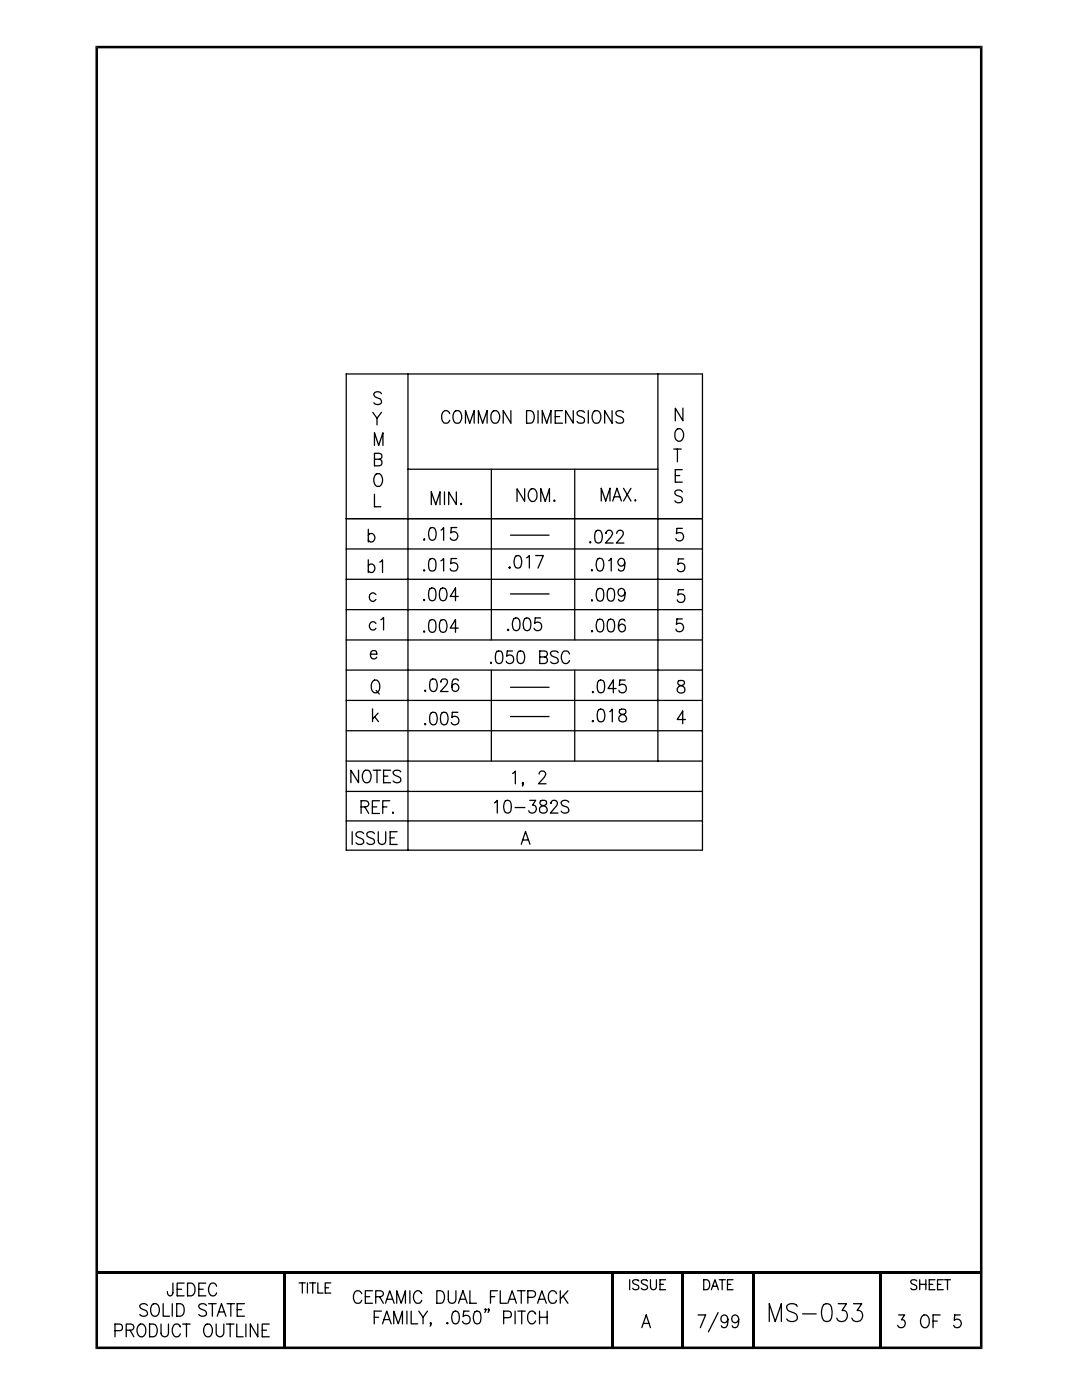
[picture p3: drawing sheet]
<svg xmlns="http://www.w3.org/2000/svg" width="216mm" height="279mm" viewBox="0 0 216 279" stroke-linecap="round" stroke-linejoin="round" font-family="sans-serif">
<g fill="none" stroke="#000" stroke-width=".25">
<path d="M69.1 74.6h71.1v95.1h-71.1zM76.1 78.6a.82 .82 0 0 0-.8-.4 .82 .82 0 0 0-.7 .6l.2 .4 .9 .3a.62 .62 0 0 1 .2 1.1 1.01 1.01 0 0 1-1.3-.2M81.4 74.6v95.1M131.3 74.6v77.3M74.4 82.3l.8 1.2M74.7 91.7h1a.6 .6 0 0 0 .5-.6 .6 .6 0 0 0-.5-.6h-1v2.5l1.3-.2a.68 .68 0 0 0 .2-.6 .68 .68 0 0 0-.5-.5M74.7 88.9v-2.5l.9 2.5 .8-2.5v2.5M74.7 98.6v2.5h1.3M75 94.7l.7-.2a1.55 1.55 0 0 1 0 2.6h-.5a1.59 1.59 0 0 1-.2-2.4zM75.2 83.5v1.3M76.1 82.3l-.9 1.2M81.4 93.6h49.9"/>
<path d="M88.7 98.2v2.5M89.7 82.5a.82 .82 0 0 0-.9-.5 .82 .82 0 0 0-.7 .9 1.11 1.11 0 0 0 1.1 1.6l.5-.6M90.8 82.1l.7-.1a1.5 1.5 0 0 1 0 2.5h-.5a1.54 1.54 0 0 1-.2-2.4zM91.1 98.2v2.5l-1.6-2.5v2.5M92.9 84.5v-2.5l.8 2.5 .9-2.5v2.5M95.5 84.5v-2.5l.8 2.5 .9-2.5v2.5M98 93.6v34.1M98.4 82.1l.2-.1a1.19 1.19 0 0 1 1.1 .6 1.19 1.19 0 0 1-.1 1.3 .82 .82 0 0 1-1 .6 .82 .82 0 0 1-.6-1 1.45 1.45 0 0 1 .4-1.4zM101.9 82v2.5l-1.5-2.5v2.5M104.7 97.5v2.6l-1.5-2.6v2.6M105.1 82h.7a1.48 1.48 0 0 1 .4 2.4l-1.1 .1zM105.9 97.7l.2-.2a1.14 1.14 0 0 1 1 1.6 .83 .83 0 0 1-.6 1 .83 .83 0 0 1-1-.6 1.57 1.57 0 0 1 .4-1.8z"/>
<path d="M107.4 82v2.5M108.2 84.5v-2.5l.9 2.5 .8-2.5v2.5M110.6 99.8l.1 .1-.1 .2-.1-.2zM110.8 83.1h.9M112.2 82h-1.4v2.5h1.4M114.4 82v2.5l-1.5-2.5v2.5M114.7 93.6v34.1M116.6 82.3a.81 .81 0 0 0-.8-.4 .81 .81 0 0 0-.7 .6l.1 .3 1 .5a.64 .64 0 0 1 .2 1.1 1.01 1.01 0 0 1-1.3-.3M117.4 82v2.5M118.6 82.1a.87 .87 0 0 1 1.3 .8 1.11 1.11 0 0 1-1.1 1.6 1.54 1.54 0 0 1-.2-2.4zM120 100v-2.5l.9 2.5 .8-2.5v2.5M122.1 82v2.5l-1.5-2.5v2.5"/>
<path d="M122.3 100l.8-2.5 .9 2.5M122.6 99.1h1.1M124.4 82.3a.84 .84 0 0 0-.8-.4 .84 .84 0 0 0-.7 .6l.2 .4 .9 .4a.68 .68 0 0 1 .2 1.1 1.09 1.09 0 0 1-1.3-.3M124.4 97.5l1.5 2.5M125.9 97.5l-1.5 2.5M126.7 99.9l.1-.2 .1 .2-.1 .1zM134.5 89.6h1.4M134.7 94.9h.9M134.9 85.9l.4-.3a1.19 1.19 0 0 1 1.1 .6 1.19 1.19 0 0 1-.1 1.3 .82 .82 0 0 1-1 .6 .82 .82 0 0 1-.6-1v-.6zM135.2 89.6v2.6M136.1 98.2a.87 .87 0 0 0-1.4 0 .61 .61 0 0 0 .4 .7l.6 .2a.64 .64 0 0 1 .4 .6 .64 .64 0 0 1-.5 .6h-.4l-.5-.4M136.1 93.7h-1.4v2.5h1.4"/>
<path d="M136.3 81.4v2.6l-1.6-2.6v2.6M69.1 109.6h71.1M69.1 115.6h71.1M73.5 106.8a.76 .76 0 0 1 1.1-.1 .76 .76 0 0 1 .1 1.1 .64 .64 0 0 1-.6 .4 .64 .64 0 0 1-.6-.4M73.5 112.9a.81 .81 0 0 1 1.4 .3 .81 .81 0 0 1-.9 1.1l-.5-.4M73.5 105.6v2.6M73.5 111.7v2.6M75 118.7a.8 .8 0 0 0-1.2 0 .8 .8 0 0 0 .2 1.2 .63 .63 0 0 0 1-.3M75.8 112.2l.5-.5v2.6M84.5 107.7l.2-.1 .1 .1-.1 .1zM84.6 113.7l.2 .2-.2 .1zM84.6 119.6l.2 .2-.2 .1z"/>
<path d="M85.8 111.6a.72 .72 0 0 1 1.1 .3 2.63 2.63 0 0 1-.2 2 .77 .77 0 0 1-1.1-.4 2.49 2.49 0 0 1 .2-1.9zM85.8 117.5l.6-.2a1.17 1.17 0 0 1 .6 1.5l-.3 1-.6 .1a1.17 1.17 0 0 1-.6-1.5zM85.9 105.4l.5-.1a1.46 1.46 0 0 1 .5 2.1 .68 .68 0 0 1-1 .3 2.06 2.06 0 0 1 0-2.3zM86.1 100.7v-2.5l.9 2.5 .8-2.5v2.5M88 111.9l.5-.4v2.5M88 117.5l.5-.2a1.43 1.43 0 0 1 .6 2.1l-.2 .4-.6 .1a1.17 1.17 0 0 1-.6-1.5zM88 105.8l.5-.5v2.5M91.1 111.5h-1.1l-.1 1a.85 .85 0 0 1 1.2 0 .85 .85 0 0 1 0 1.2 .85 .85 0 0 1-1.2 0l-.1-.2M91.1 105.3h-1.1v1.1a.82 .82 0 0 1 1.2 0 .82 .82 0 0 1-.2 1.2 .82 .82 0 0 1-1.2-.2M91.4 119h-1.6l1.1-1.7v2.6M91.9 100.6l.1-.1 .1 .1-.1 .1zM101.7 113.2l.1 .1h-.2l.1 .1v-.2l-.1 .1"/>
<path d="M101.9 106.8h7.7M101.9 118.5h7.7M102.9 111a.67 .67 0 0 1 1.1 .3 2.19 2.19 0 0 1-.2 2 .74 .74 0 0 1-1.1-.4 2.08 2.08 0 0 1 .2-1.9zM105.1 111.3l.5-.4v2.5M106.9 110.9h1.5l-1 2.5M107.9 100.1v-2.6l.9 2.6 .8-2.6v2.6M117.8 108.1l.1 .1-.1 .2zM118 113.8l.1-.1 .1 .1-.1 .2zM118.1 119.7l.1 .1-.1 .2zM119 106l.5-.2a1.46 1.46 0 0 1 .6 2.1 .69 .69 0 0 1-.7 .5 .69 .69 0 0 1-.7-.5 2.63 2.63 0 0 1 .3-1.9zM119.3 111.5a.68 .68 0 0 1 1.1 .4 2.19 2.19 0 0 1-.3 1.9l-.5 .2a1.51 1.51 0 0 1-.5-2.1zM119.3 117.6a.72 .72 0 0 1 1.1 .3 2.63 2.63 0 0 1-.2 1.9l-.6 .2a1.46 1.46 0 0 1-.5-2.1z"/>
<path d="M120.9 106.3v.2v-.2a.7 .7 0 0 1 1.1-.3 .8 .8 0 0 1-.1 1.2l-1.1 1.2h1.5M121.5 111.9l.5-.5v2.6M121.5 117.6a.72 .72 0 0 1 1.1 .3 2.63 2.63 0 0 1-.3 1.9l-.5 .2a1.17 1.17 0 0 1-.6-1.5v-.6zM123.1 106.5v-.2a.7 .7 0 0 1 1.1-.3 .8 .8 0 0 1-.2 1.2l-1 1.2h1.5M124.7 112.3a.73 .73 0 0 1-1.2 .5 .73 .73 0 0 1 .1-1.3 .64 .64 0 0 1 1 .3 2.79 2.79 0 0 1-.2 2l-.6 .2-.3-.2-.1-.2M124.7 118.3a.73 .73 0 0 1-.9 .6 .73 .73 0 0 1-.5-1 .73 .73 0 0 1 1.1-.3 1.88 1.88 0 0 1 0 2.2l-.6 .2-.3-.2-.1-.2M136.1 105.5h-1l-.1 1a.83 .83 0 0 1 1.2 0 .83 .83 0 0 1-.1 1.2 .83 .83 0 0 1-1.2-.2M136.4 111.5h-1l-.1 1.1a.82 .82 0 0 1 1.2 .1 .82 .82 0 0 1-.2 1.2 .82 .82 0 0 1-1.2-.3M136.4 117.7h-1l-.1 1.1a.82 .82 0 0 1 1.2 0 .82 .82 0 0 1-.2 1.2 .82 .82 0 0 1-1.2-.3M140.2 103.5h-71.1h71.1M69.1 121.7h71.1M69.1 127.7h71.1"/>
<path d="M69.1 133.7h71.1M69.1 139.8h71.1M73.9 130.6h1.3a.62 .62 0 0 0-.4-.8 .62 .62 0 0 0-.8 .4 .81 .81 0 0 0 0 1 .81 .81 0 0 0 1 .2l.2-.3M74.5 135.8l.2-.1a1.14 1.14 0 0 1 1.1 1.6 .86 .86 0 0 1-.9 1 .86 .86 0 0 1-.8-1 1.57 1.57 0 0 1 .4-1.5zM75 124.4a.8 .8 0 0 0-1.3 .3 .8 .8 0 0 0 .9 1l.4-.3M75.1 137.8l.6 .7M76 123.7l.5-.5v2.5M84.6 125.9l.2 .2-.2 .1zM84.8 137.8l.2 .1-.2 .1zM85.8 123.8l.6-.1a1.17 1.17 0 0 1 .6 1.4l-.1 .6a.69 .69 0 0 1-.6 .5 .69 .69 0 0 1-.7-.5 2.63 2.63 0 0 1 .2-1.9zM86.1 135.6a.74 .74 0 0 1 1 .4 2.08 2.08 0 0 1-.2 1.9 .72 .72 0 0 1-1.1-.4 2.4 2.4 0 0 1 .3-1.9zM88 123.8l.5-.1a1.46 1.46 0 0 1 .6 2 .69 .69 0 0 1-.7 .5 .69 .69 0 0 1-.6-.5 2.63 2.63 0 0 1 .2-1.9z"/>
<path d="M88 136v.1l.1-.4a.75 .75 0 0 1 1.1 0 .89 .89 0 0 1-.3 1.1l-1 1.2h1.5M91.4 125.3h-1.6l1.1-1.6v2.5M91.4 135.8a.68 .68 0 0 0-.9-.2 2.31 2.31 0 0 0 0 2.3 .73 .73 0 0 0 1-.3 .73 .73 0 0 0-.2-.9 .73 .73 0 0 0-1 .1l-.1 .4M98 132.2l.1 .1-.1 .1zM98 133.7v18.2M99.1 130a.77 .77 0 0 1 1.1 .4 2.49 2.49 0 0 1-.2 1.9 .72 .72 0 0 1-1.1-.3 2.63 2.63 0 0 1 .2-2zM101.3 125.7l.1-.1 .1 .1-.1 .2zM101.9 137.2h7.7M102.3 129.9h-1.1l-.1 1.1a.83 .83 0 0 1 1.2 0 .83 .83 0 0 1 0 1.2 .83 .83 0 0 1-1.2 0l-.1-.2M102.6 123.4l.5-.1a1.17 1.17 0 0 1 .7 1.5l-.1 .6a.72 .72 0 0 1-1.1 .3 2.06 2.06 0 0 1 0-2.3zM103.5 130a.77 .77 0 0 1 1.1 .4 2.08 2.08 0 0 1-.2 1.9 .72 .72 0 0 1-1.1-.3 2.63 2.63 0 0 1 .2-2zM104.7 123.4l.6-.1a1.17 1.17 0 0 1 .6 1.5l-.1 .6a.72 .72 0 0 1-1.1 .3 2.06 2.06 0 0 1 0-2.3z"/>
<path d="M107.7 131.1h1a.62 .62 0 0 0 .5-.4 .62 .62 0 0 0-.2-.7l-1.3-.1v2.5h1a.66 .66 0 0 0 .5-.6 .66 .66 0 0 0-.5-.7M107.9 123.3h-1.1l-.1 1.1a.82 .82 0 0 1 1.2 .1 .82 .82 0 0 1-.2 1.2 .82 .82 0 0 1-1.1-.3M111.4 130.3a.84 .84 0 0 0-.9-.4 .84 .84 0 0 0-.6 .6l.2 .4 .9 .3a.62 .62 0 0 1 .2 1.1 1.01 1.01 0 0 1-1.3-.2M113.6 130.5l-.3-.5-.7-.1a1.5 1.5 0 0 0 0 2.5l.7-.1 .3-.5M114.7 133.7v18.2M118.1 125.9l.1 .1-.1 .1zM118.3 138l.1 .1-.1 .2zM119.3 123.7l.5-.1a1.17 1.17 0 0 1 .7 1.4l-.3 1-.6 .1a1.43 1.43 0 0 1-.5-2zM119.5 135.8a.72 .72 0 0 1 1.1 .4 2.63 2.63 0 0 1-.2 1.9l-.6 .2a1.17 1.17 0 0 1-.6-1.5l.1-.6zM121.5 123.7l.5-.1a1.17 1.17 0 0 1 .6 1.4l-.3 1-.5 .1a1.17 1.17 0 0 1-.6-1.4zM122.9 137.4h-1.6l1.1-1.7v2.6M124.7 124a.61 .61 0 0 0-1-.3 1.61 1.61 0 0 0 .3 2.4 .75 .75 0 0 0 .8-.9 .75 .75 0 0 0-1.1-.5l-.3 .6"/>
<path d="M124.8 135.7h-1.1l-.1 1.1a.83 .83 0 0 1 1.1 0 .83 .83 0 0 1 0 1.2 .83 .83 0 0 1-1.1 0l-.1-.2M135.4 135.9a.51 .51 0 0 0 .2 .8 .89 .89 0 0 1 .9 .5 .89 .89 0 0 1-.1 1 .79 .79 0 0 1-.9 .1 .79 .79 0 0 1-.4-.8 1.13 1.13 0 0 1 1.1-.8 .51 .51 0 0 0 .2-.8zM136.1 123.5h-1l-.1 1.1a.85 .85 0 0 1 1.2 0 .85 .85 0 0 1 0 1.2 .85 .85 0 0 1-1.2 0l-.1-.2M69.1 157.9h71.1M69.1 151.9h71.1M69.1 145.8h71.1M71.5 153.7v2.5l-1.5-2.5v2.5M72.7 153.8a.87 .87 0 0 1 .9 0 .87 .87 0 0 1 .4 .8 1.22 1.22 0 0 1-.6 1.6h-.5a1.59 1.59 0 0 1-.2-2.4zM74.3 141.5v2.5M74.5 153.7h1.5M74.8 143l.7 1M75.2 153.7v2.5"/>
<path d="M75.4 142.3l-1.1 1.2M75.7 159.8h-1.4v2.5h1.4M76.5 154.9h.9M77.8 159.8h-1.4v2.5M77.9 153.7h-1.4v2.5h1.4M80 154.1a.84 .84 0 0 0-.9-.4 .84 .84 0 0 0-.7 .6 1.69 1.69 0 0 0 1.4 .9l.2 .3v.4a.98 .98 0 0 1-1.6 0M84.8 144.4l.2 .1-.2 .2zM86.1 142.2a.74 .74 0 0 1 1 .4 2.08 2.08 0 0 1-.2 1.9 .72 .72 0 0 1-1.1-.3 2.4 2.4 0 0 1 .3-2zM88.2 142.2a.74 .74 0 0 1 1.1 .4 2.08 2.08 0 0 1-.2 1.9 .72 .72 0 0 1-1.1-.3 2.4 2.4 0 0 1 .2-2zM91.4 142.2h-1.1l-.1 1a.82 .82 0 0 1 1.2 .1 .82 .82 0 0 1-.2 1.2 .82 .82 0 0 1-1.2-.3M100.8 159.9l.6-.2a1.17 1.17 0 0 1 .6 1.5l-.1 .6a.69 .69 0 0 1-.6 .5 .69 .69 0 0 1-.7-.5 2.19 2.19 0 0 1 .2-1.9zM101.9 143h7.7"/>
<path d="M102.3 154.3l.5-.4v2.5M104.3 156.4l.1-.1h-.2l.1 .1v-.2a.47 .47 0 0 1-.1 .7M105.7 159.7h1.2l-.6 1a.79 .79 0 0 1 .6 1.2 .79 .79 0 0 1-1.4-.1M107.6 154.5l.2-.5a.71 .71 0 0 1 1 .2 .71 .71 0 0 1-.3 1l-1.1 1.2h1.6M107.9 159.9a.52 .52 0 0 0 .2 .8 1.02 1.02 0 0 1 1.1 1.1 .79 .79 0 0 1-1.1 .4 .79 .79 0 0 1-.4-1l.3-.2a1.28 1.28 0 0 0 1.1-.7v-.2a.78 .78 0 0 0-1.2-.2zM118.3 143.8l.1 .1-.1 .2v-.3l-.1 .1M119.5 141.6l.5-.1a1.46 1.46 0 0 1 .6 2.1 .69 .69 0 0 1-.7 .5 .69 .69 0 0 1-.6-.5 2.63 2.63 0 0 1 .2-2zM121.7 142l.5-.5v2.6M123.7 141.6a.51 .51 0 0 0 .2 .9 .91 .91 0 0 1 .9 .4 .91 .91 0 0 1 0 1 .89 .89 0 0 1-1.3-.3 .94 .94 0 0 1 1-1.1 .54 .54 0 0 0 .3-.9l-.3-.1zM136.8 143.6h-1.7l1.1-1.7v2.5M69.1 163.8h71.1M70.3 166v2.5"/>
<path d="M72.1 161h.9a.62 .62 0 0 0 .6-.6 .62 .62 0 0 0-.6-.6h-.9v2.5M72.6 166.4a.82 .82 0 0 0-.9-.4 .82 .82 0 0 0-.7 .6l.2 .4 .9 .3a.66 .66 0 0 1 .5 .9 .98 .98 0 0 1-1.6 0M72.8 161l.8 1.3M74.3 161h.9M74.7 166.4a.82 .82 0 0 0-.8-.4 .82 .82 0 0 0-.7 .6l.2 .4 .9 .3a.66 .66 0 0 1 .4 .9 .98 .98 0 0 1-1.5 0M75.5 166v1.8a.74 .74 0 0 0 .7 .7 .74 .74 0 0 0 .8-.7v-1.8M76.4 161h.8M77.9 167.2h.8M78.4 162.1l.1 .1-.1 .1zM79.2 166h-1.3v2.5h1.3M98.7 160.2l.5-.5v2.6M102.8 161.2h1.9"/>
<path d="M104 168.5l.9-2.6 .8 2.6M104.3 167.6h1.1M109.9 160.2l.3-.3 .6-.2a.74 .74 0 0 1 .1 1.3l-1.1 1.3h1.5M113.5 160.1a.83 .83 0 0 0-.8-.4 .83 .83 0 0 0-.7 .6l.2 .4 .9 .3a.63 .63 0 0 1 .4 .7 .63 .63 0 0 1-.6 .6l-.7-.2-.2-.2M34.5 256.1v1.9l-.1 .4a.47 .47 0 0 1-.4 .2 .47 .47 0 0 1-.5-.2l-.1-.6M35.3 257.3h.9M36.7 256.1h-1.4v2.5h1.4M37.4 256.1h.8a1.45 1.45 0 0 1 0 2.5h-.8zM39.7 257.3h.9M41.1 256.1h-1.4v2.5h1.4M43.2 256.7l-.3-.5-.7-.1a1.55 1.55 0 0 0 0 2.5l.7-.1 .3-.5M59.7 256h1.2"/>
<path d="M60.3 256v2.1M61.3 256v2.1M61.8 256h1.2M62.4 256v2.1M63.4 256v2.1h1.1M64.9 257h.7M66 256h-1.1v2.1h1.1M72.2 258.2a.85 .85 0 0 0-1-.6 .85 .85 0 0 0-.7 .9 1.11 1.11 0 0 0 1.1 1.6l.6-.6M72.9 258.8h.9M74.3 257.6h-1.4v2.5h1.4M75 258.8h.9a.59 .59 0 0 0 .6-.6 .59 .59 0 0 0-.6-.6h-.9v2.5M75.7 258.8l.8 1.3"/>
<path d="M77.2 259.3h1.1M81.8 257.6v2.5M84.2 258.2a.85 .85 0 0 0-1-.6 .85 .85 0 0 0-.7 .9 1.15 1.15 0 0 0 1.1 1.6l.6-.6M87.2 257.6h.7a1.48 1.48 0 0 1 .4 2.4l-1.1 .1zM89.5 257.6v1.8a.76 .76 0 0 0 .7 .7 .76 .76 0 0 0 .8-.7v-1.8M91.8 259.3h1.1M93.8 257.6v2.5h1.3M97.9 258.8h.8M99.3 257.6h-1.4v2.5M99.8 257.6v2.5h1.3M101.6 259.3h1.1M103.3 257.6h1.5"/>
<path d="M104 257.6v2.5M105.3 258.9h1a.66 .66 0 0 0 .6-.6 .66 .66 0 0 0-.6-.7h-1v2.5M107.6 259.3h1.1M111 258.2a.82 .82 0 0 0-.9-.6 .82 .82 0 0 0-.7 .9 1.11 1.11 0 0 0 1.1 1.6l.2-.1 .3-.5M111.8 257.6v2.5M112.4 258.7l.9 1.4M113.3 257.6l-1.5 1.7M125.6 255.4v2M127.5 255.7a.69 .69 0 0 0-.7-.3 .69 .69 0 0 0-.6 .5l.2 .3 .7 .3a.48 .48 0 0 1 .4 .5 .48 .48 0 0 1-.5 .4l-.6-.1-.2-.2M129.2 255.7a.69 .69 0 0 0-.7-.3 .69 .69 0 0 0-.5 .5l.1 .3 .7 .3a.48 .48 0 0 1 .4 .6 .76 .76 0 0 1-1.2 0M129.8 255.4v1.4a.59 .59 0 0 0 .6 .6 .59 .59 0 0 0 .6-.6v-1.4M131.7 256.3h.7"/>
<path d="M132.8 255.4h-1.1v2h1.1M140.4 255.4a1.07 1.07 0 0 1 1.2 .6 1.07 1.07 0 0 1-.3 1.3l-.9 .1zM141.9 257.4l.8-2 .6 2M142.2 256.7h.9M143.5 255.4h1.2M144.1 255.4v2M145.2 256.3h.6M146.3 255.4h-1.1v2h1.1M182.9 255.7a.66 .66 0 0 0-.6-.3 .66 .66 0 0 0-.6 .5l.2 .3 .7 .3a.48 .48 0 0 1 .3 .5 .48 .48 0 0 1-.4 .4l-.6-.1-.2-.2M183.5 255.4v2M183.5 256.3h1.2M184.7 255.4v2"/>
<path d="M185.4 256.3h.7M186.6 255.4h-1.2v2h1.2M187.1 256.3h.6M188.2 255.4h-1.1v2h1.1M188.5 255.4h1.2M189.1 255.4v2M22.9 265.6l1.3-.1a.72 .72 0 0 0-.3-1.3h-1v2.6M25.2 265.5h1a.62 .62 0 0 0 .5-.6 .62 .62 0 0 0-.5-.7h-1v2.6M26 265.5l.7 1.3M27.8 264.4l.2-.2a1.14 1.14 0 0 1 1.1 1.6 .88 .88 0 0 1-.9 1 .88 .88 0 0 1-.9-1 1.58 1.58 0 0 1 .5-1.4zM29.4 260.5a.84 .84 0 0 0-.8-.4 .84 .84 0 0 0-.7 .7l.2 .3 .9 .4a.66 .66 0 0 1 .2 1.1 1.01 1.01 0 0 1-1.3-.3M29.8 264.2h.8a1.41 1.41 0 0 1 .8 1.3 1.41 1.41 0 0 1-.8 1.3h-.8z"/>
<path d="M30.3 260.5l.4-.3h.5a1.5 1.5 0 0 1 0 2.5h-.5a1.59 1.59 0 0 1-.4-2.2zM32.1 264.2v1.9a.74 .74 0 0 0 .8 .7 .74 .74 0 0 0 .7-.7v-1.9M32.6 260.2v2.5h1.2M34.4 260.2v2.5M35.3 260.2a1.33 1.33 0 0 1 1.4 .7 1.33 1.33 0 0 1-.4 1.7l-1 .1zM36 264.8l-.3-.4-.7-.2a1.55 1.55 0 0 0 0 2.6l.7-.1 .3-.5M36.4 264.2h1.5M37.2 264.2v2.6M41.1 264.4l.2-.2a1.21 1.21 0 0 1 .9 2 .75 .75 0 0 1-.7 .6 .75 .75 0 0 1-.7-.6 1.65 1.65 0 0 1 .3-1.8zM41.2 260.5a.84 .84 0 0 0-.9-.4 .84 .84 0 0 0-.6 .7l.2 .3 .9 .4a.66 .66 0 0 1 .2 1.1 1.01 1.01 0 0 1-1.3-.3M41.6 260.2h1.5M42.4 260.2v2.5"/>
<path d="M43.1 264.2v1.9a.76 .76 0 0 0 .8 .7 .76 .76 0 0 0 .8-.7v-1.9M43.3 262.7l.9-2.5 .9 2.5M43.7 261.8h1M45.2 264.2h1.5M45.3 260.2h1.5M45.9 264.2v2.6M46.1 260.2v2.5M47.2 264.2v2.6h1.3M47.3 261.4h.9M48.8 260.2h-1.5v2.5h1.5M49.1 264.2v2.6M51.4 264.2v2.6l-1.4-2.6v2.6"/>
<path d="M52.3 265.5h.9M53.7 264.2h-1.4v2.6h1.4M74.7 262.9h.9M76.1 261.7h-1.4v2.5M76.3 264.2l.9-2.5 .9 2.5M76.6 263.4h1.1M76.9 260.1l.9-2.5 .9 2.5M78.6 264.2v-2.5l.9 2.5 .8-2.5v2.5M79.2 260.1v-2.5l.9 2.5 .8-2.5v2.5M81.2 261.7v2.5M82 261.7v2.5h1.4M83.6 261.7l.8 1.2"/>
<path d="M84.4 262.9v1.3M85.3 261.7l-.9 1.2M86 264.1l-.1 .1-.1-.1 .1-.2 .1 .2-.2 .6M89.3 263.9l.1 .2-.1 .1-.1-.1zM90.5 261.8l.5-.1a1.17 1.17 0 0 1 .7 1.4l-.1 .6-.3 .4-.5 .1a1.43 1.43 0 0 1-.5-2zM91.5 260.1l.9-2.5 .8 2.5M93.6 261.7h-1.1l-.1 1.1a.82 .82 0 0 1 1.2 0 .82 .82 0 0 1-.1 1.2 .82 .82 0 0 1-1.2-.3M94.8 261.8l.5-.1a1.17 1.17 0 0 1 .7 1.4l-.3 1-.6 .1a1.43 1.43 0 0 1-.5-2zM96.9 261.5v-.2v.2l-.2-.2 .2-.1v.3l-.2 .4M97.5 261.5l.1-.2-.1 .2-.1-.2 .1-.1 .1 .3-.2 .4M100.5 263l1.3-.1a.71 .71 0 0 0 .2-.7 .71 .71 0 0 0-.5-.5h-1v2.5M101.3 260.1l.9-2.5 .8 2.5"/>
<path d="M102.8 261.7v2.5M103.3 261.7h1.5M104.1 261.7v2.5M106.9 262.3a.83 .83 0 0 0-1-.6 .83 .83 0 0 0-.6 .9 1.14 1.14 0 0 0 1 1.6l.6-.6M107.3 260.1l.8-2.5 .9 2.5M107.7 262.9h1.5M107.7 261.7v2.5M109.2 261.7v2.5M128.1 265l.8-2.6 .9 2.6M128.4 264.1h1.1M139.3 262.4h1.5l-1.1 2.6M143.3 262l-1.9 3.8"/>
<path d="M145.2 263.3a.7 .7 0 0 1-.9 .6 .7 .7 0 0 1-.3-1.1 .7 .7 0 0 1 1.1 0 2.33 2.33 0 0 1-.2 2l-.5 .2-.3-.2-.2-.2M147.4 263.3a.7 .7 0 0 1-1 .6 .7 .7 0 0 1-.2-1.1 .7 .7 0 0 1 1.1 0 2.33 2.33 0 0 1-.2 2l-.6 .2-.3-.2-.1-.2M153.5 263.7v-3.5l1.2 3.5 1.2-3.5v3.5M159.1 260.7a1.3 1.3 0 0 0-2.1 0 .97 .97 0 0 0 .6 1l.9 .3a.87 .87 0 0 1 .6 1 .87 .87 0 0 1-.8 .7l-1-.1-.3-.4M160.1 262.2h2.8M164.4 260.3a.99 .99 0 0 1 1.5 .6 3.5 3.5 0 0 1-.3 2.7 .99 .99 0 0 1-1.5-.5 3.1 3.1 0 0 1 .3-2.8zM167.3 260.2h1.6l-.9 1.3h.5a1.16 1.16 0 0 1 .4 1.8 1.16 1.16 0 0 1-1.8 .1l-.1-.3M170.3 260.2h1.7l-1 1.3a1.12 1.12 0 0 1 1.2 1.3 1.12 1.12 0 0 1-1.5 .9l-.4-.1-.3-.5M179.3 262.4h1.2l-.6 1a.79 .79 0 0 1 .6 1.2 .79 .79 0 0 1-1.4-.1M184.1 262.6l.3-.2a1.14 1.14 0 0 1 1 1.6 .88 .88 0 0 1-.8 1 .88 .88 0 0 1-.9-1 1.73 1.73 0 0 1 .4-1.4zM186.2 263.7h.8M187.6 262.4h-1.4v2.6"/>
<path d="M191.6 262.4h-1.1l-.1 1.1a.82 .82 0 0 1 1.2 .1 .82 .82 0 0 1-.1 1.2 .82 .82 0 0 1-1.2-.3"/>
</g>
<path d="M19 9.1h177l-.5 .6h-175.9zM196 9.1v260.1l-.5-.5v-259zM19.3 253.6h176.5v.5h-176.5zM56.5 253.9h.5v15.1h-.5zM121.9 253.9h.5v15.1h-.5zM136 253.9h.5v15.1h-.5zM150.2 253.9h.5v15.1h-.5zM175.3 253.9h.6v15.1h-.6zM19 9.1l.6 .6v259l-.6 .5zM19.6 268.7h175.9l.5 .5h-177z" fill="#000"/>
</svg>
